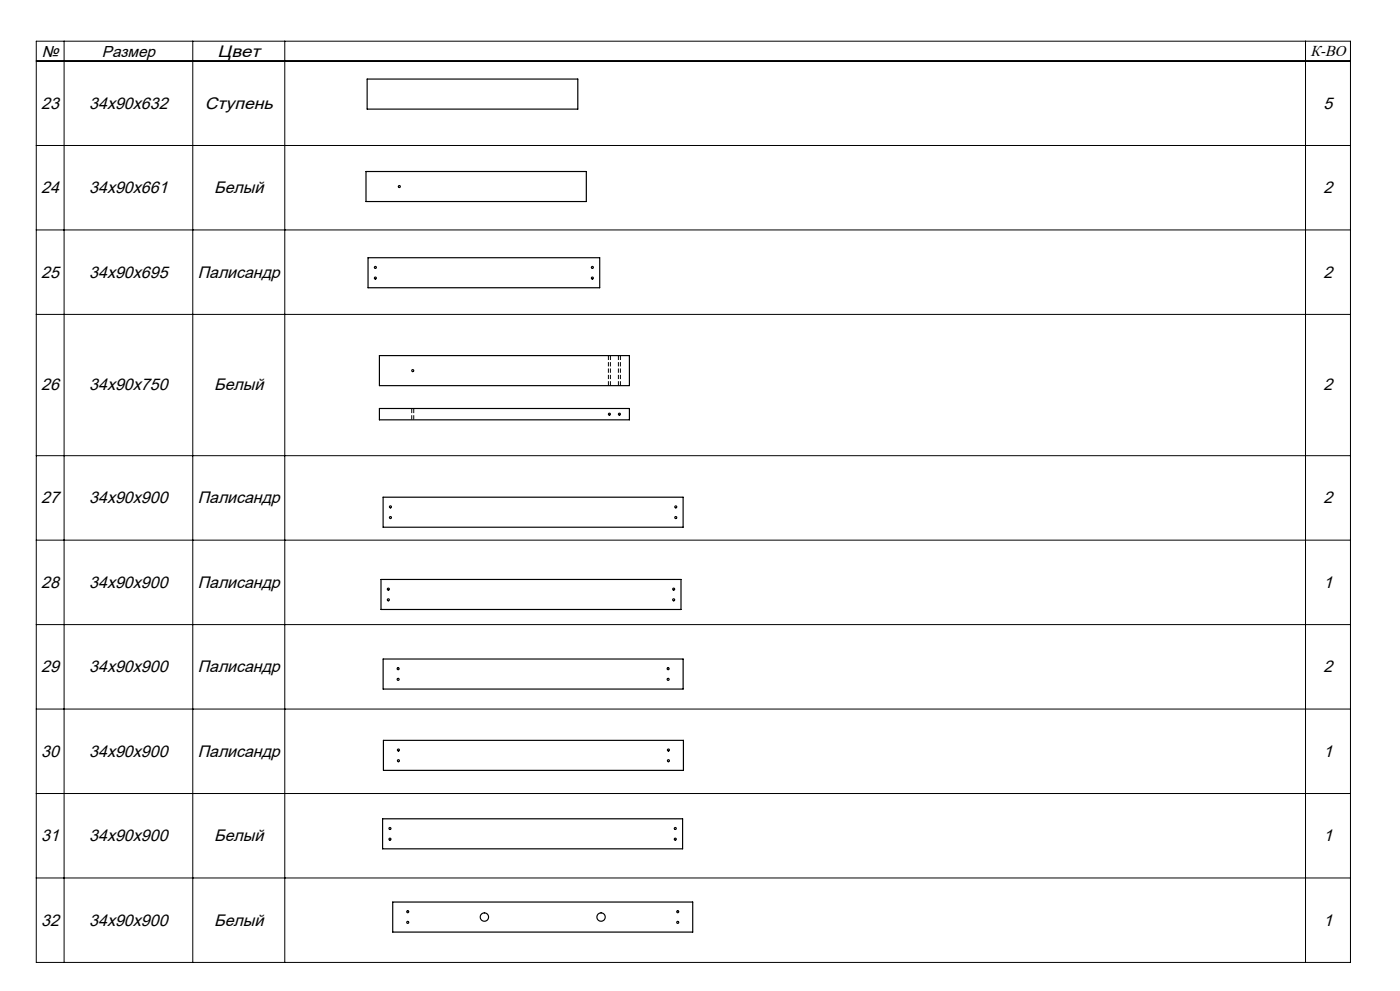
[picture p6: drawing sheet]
<svg xmlns="http://www.w3.org/2000/svg" width="420mm" height="297mm" viewBox="0 0 420 297" stroke-linecap="round" stroke-linejoin="round" font-family="sans-serif">
<defs><g id="words">
<g font-size="5">
<text x="65.3" y="16.9">Цвет</text>
<text x="12.4" y="32.6">23</text>
<text x="26.8" y="32.6">34х90х632</text>
<text x="61.4" y="32.6">Ступень</text>
<text x="397.1" y="32.6">5</text>
<text x="12.4" y="57.9">24</text>
<text x="26.8" y="57.9">34х90х661</text>
<text x="64.3" y="57.9">Белый</text>
<text x="397.1" y="57.9">2</text>
<text x="12.4" y="83.2">25</text>
<text x="26.8" y="83.2">34х90х695</text>
<text x="59.3" y="83.2">Палисандр</text>
<text x="397.1" y="83.2">2</text>
<text x="12.4" y="117">26</text>
<text x="26.8" y="117">34х90х750</text>
<text x="64.3" y="117">Белый</text>
<text x="397.1" y="117">2</text>
<text x="12.4" y="150.9">27</text>
<text x="26.8" y="150.9">34х90х900</text>
<text x="59.3" y="150.9">Палисандр</text>
<text x="397.1" y="150.9">2</text>
<text x="12.4" y="176.2">28</text>
<text x="26.8" y="176.2">34х90х900</text>
<text x="59.3" y="176.2">Палисандр</text>
<text x="397.1" y="176.2">1</text>
<text x="12.4" y="201.5">29</text>
<text x="26.8" y="201.5">34х90х900</text>
<text x="59.3" y="201.5">Палисандр</text>
<text x="397.1" y="201.5">2</text>
<text x="12.4" y="226.8">30</text>
<text x="26.8" y="226.8">34х90х900</text>
<text x="59.3" y="226.8">Палисандр</text>
<text x="397.1" y="226.8">1</text>
<text x="12.4" y="252.1">31</text>
<text x="26.8" y="252.1">34х90х900</text>
<text x="64.3" y="252.1">Белый</text>
<text x="397.1" y="252.1">1</text>
<text x="12.4" y="277.4">32</text>
<text x="26.8" y="277.4">34х90х900</text>
<text x="64.3" y="277.4">Белый</text>
<text x="397.1" y="277.4">1</text>
</g>
<g font-size="4.7">
<text x="12.6" y="17">№</text>
<text x="30.5" y="17">Размер</text>
<text x="393.2" y="16.8">К-ВО</text>
</g>
</g></defs>
<path d="M182.5 106.6v9M183.1 115.6v-9M185.5 106.6v9M186.1 115.6v-9M123.5 122.4v3.4M124.1 125.8v-3.4" fill="none" stroke="#000" stroke-width=".3" stroke-dasharray="1.3 .6" stroke-dashoffset="-.1" stroke-linecap="butt"/>
<g fill="none" stroke="#000" stroke-width=".35">
<path d="M110.1 23.7h63.2v9h-63.2zM109.8 51.4h66.1v9h-66.1zM110.4 77.2h69.5v9h-69.5zM113.8 106.6h75v9h-75zM113.8 122.4h75v3.4h-75zM114.9 149h90v9h-90zM114.3 173.7h90v9h-90zM114.9 197.5h90v9h-90zM115 221.9h90v9h-90zM114.8 245.4h90v9h-90zM117.8 270.3h90v9h-90z"/>
<circle cx="119.8" cy="55.9" r=".3"/>
<circle cx="112.6" cy="83.3" r=".3"/>
<circle cx="112.6" cy="80.1" r=".3"/>
<circle cx="177.7" cy="80.1" r=".3"/>
<circle cx="177.7" cy="83.3" r=".3"/>
<circle cx="123.8" cy="111.1" r=".3"/>
<circle cx="182.8" cy="124.1" r=".3"/>
<circle cx="185.8" cy="124.1" r=".3"/>
<circle cx="117.1" cy="151.9" r=".3"/>
<circle cx="117.1" cy="155.1" r=".3"/>
<circle cx="202.7" cy="155.1" r=".3"/>
<circle cx="202.7" cy="151.9" r=".3"/>
<circle cx="116.5" cy="176.6" r=".3"/>
<circle cx="116.5" cy="179.8" r=".3"/>
<circle cx="202.1" cy="179.8" r=".3"/>
<circle cx="202.1" cy="176.6" r=".3"/>
<circle cx="119.4" cy="203.6" r=".3"/>
<circle cx="119.4" cy="200.4" r=".3"/>
<circle cx="200.4" cy="200.4" r=".3"/>
<circle cx="200.4" cy="203.6" r=".3"/>
<circle cx="119.5" cy="224.8" r=".3"/>
<circle cx="119.5" cy="228" r=".3"/>
<circle cx="200.5" cy="228" r=".3"/>
<circle cx="200.5" cy="224.8" r=".3"/>
<circle cx="117" cy="251.5" r=".3"/>
<circle cx="117" cy="248.3" r=".3"/>
<circle cx="202.6" cy="251.5" r=".3"/>
<circle cx="202.6" cy="248.3" r=".3"/>
<circle cx="122.3" cy="276.4" r=".3"/>
<circle cx="122.3" cy="273.2" r=".3"/>
<circle cx="145.3" cy="274.8" r="1.25"/>
<circle cx="180.3" cy="274.8" r="1.25"/>
<circle cx="203.3" cy="273.2" r=".3"/>
<circle cx="203.3" cy="276.4" r=".3"/>
</g>
<g fill="none" stroke="#000" stroke-width=".3">
<path d="M10.9 12.3h394.2v276.1h-394.2zM10.9 18.3h394.2M19.2 12.3v276.1M57.8 12.3v276.1M85.4 12.3v276.1M391.7 12.3v276.1M10.9 43.6h394.2M10.9 68.9h394.2M10.9 94.2h394.2M10.9 136.6h394.2M10.9 161.9h394.2M10.9 187.2h394.2"/>
<path d="M10.9 212.5h394.2M10.9 237.8h394.2M10.9 263.1h394.2"/>
</g>
<use href="#words"/>
</svg>
